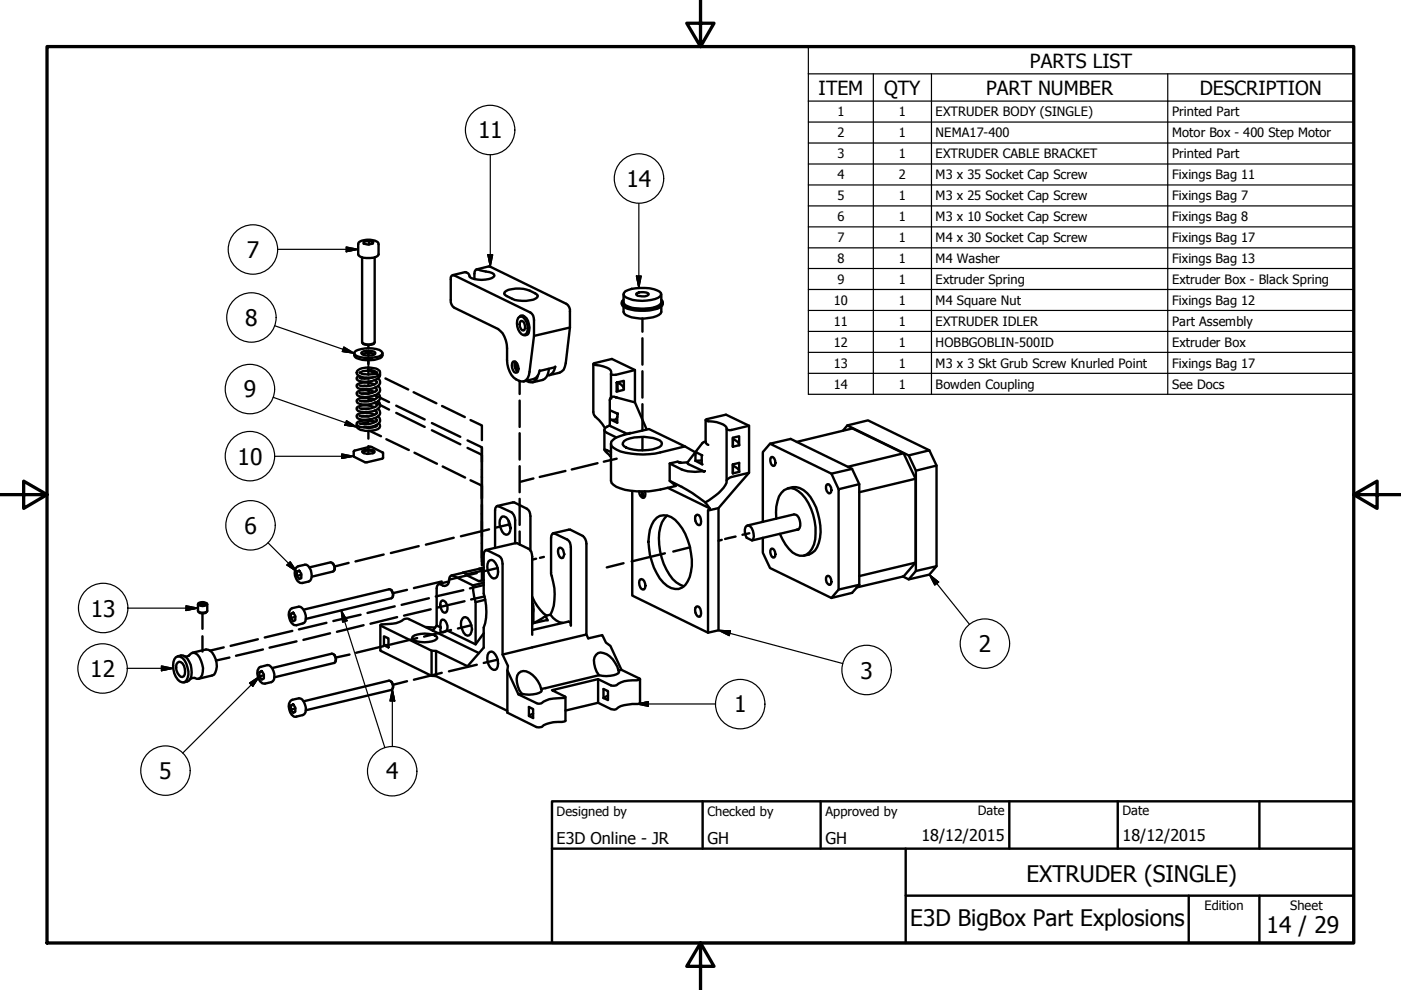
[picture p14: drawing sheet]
<svg xmlns="http://www.w3.org/2000/svg" width="297mm" height="210mm" viewBox="0 0 297 210" stroke-linecap="round" stroke-linejoin="round" font-family="sans-serif">
<defs><g id="words">
<g font-size="4.8">
<text x="101.3" y="29.3">11</text>
<text x="132.8" y="39.7">14</text>
<text x="52.3" y="54.6">7</text>
<text x="52" y="69.1">8</text>
<text x="51.7" y="84.2">9</text>
<text x="50.4" y="98.5">10</text>
<text x="51.8" y="113.2">6</text>
<text x="19.2" y="130.7">13</text>
<text x="19.1" y="143.5">12</text>
<text x="182.4" y="143.9">3</text>
<text x="207.5" y="138.2">2</text>
<text x="155.6" y="151">1</text>
<text x="33.7" y="165.1">5</text>
<text x="81.9" y="165.3">4</text>
<text x="217.6" y="187.1">EXTRUDER (SINGLE)</text>
<text x="193" y="196.3">E3D BigBox Part Explosions</text>
<text x="268.5" y="197.8">14 / 29</text>
</g>
<g font-size="4.1">
<text x="218.4" y="14.3">PARTS LIST</text>
<text x="173.5" y="20">ITEM</text>
<text x="187.5" y="20.1">QTY</text>
<text x="209.1" y="20">PART NUMBER</text>
<text x="254.4" y="20.1">DESCRIPTION</text>
</g>
<g font-size="3.4">
<text x="118" y="178.9">E3D Online - JR</text>
<text x="150" y="178.9">GH</text>
<text x="175" y="178.9">GH</text>
<text x="195.4" y="178.3">18/12/2015</text>
<text x="238" y="178.3">18/12/2015</text>
</g>
<g font-size="2.7">
<text x="177.5" y="24.7">1</text>
<text x="177.5" y="29.1">2</text>
<text x="190.6" y="24.7">1</text>
<text x="190.6" y="29.1">1</text>
<text x="198.4" y="24.7">EXTRUDER BODY (SINGLE)</text>
<text x="198.4" y="29.1">NEMA17-400</text>
<text x="248.5" y="24.7">Printed Part</text>
<text x="248.5" y="29.1">Motor Box - 400 Step Motor</text>
<text x="177.5" y="33.6">3</text>
<text x="190.6" y="33.6">1</text>
<text x="198.4" y="33.6">EXTRUDER CABLE BRACKET</text>
<text x="248.5" y="33.6">Printed Part</text>
<text x="177.5" y="37.9">4</text>
<text x="190.6" y="38">2</text>
<text x="198.4" y="38">M3 x 35 Socket Cap Screw</text>
<text x="248.5" y="38">Fixings Bag 11</text>
<text x="177.5" y="42.4">5</text>
<text x="177.5" y="46.9">6</text>
<text x="190.6" y="42.4">1</text>
<text x="190.6" y="46.8">1</text>
<text x="198.4" y="42.5">M3 x 25 Socket Cap Screw</text>
<text x="198.4" y="46.9">M3 x 10 Socket Cap Screw</text>
<text x="248.5" y="42.5">Fixings Bag 7</text>
<text x="248.5" y="46.9">Fixings Bag 8</text>
<text x="177.5" y="51.3">7</text>
<text x="190.6" y="51.3">1</text>
<text x="198.4" y="51.3">M4 x 30 Socket Cap Screw</text>
<text x="248.5" y="51.3">Fixings Bag 17</text>
<text x="177.5" y="55.8">8</text>
<text x="190.6" y="55.7">1</text>
<text x="198.4" y="55.8">M4 Washer</text>
<text x="248.5" y="55.8">Fixings Bag 13</text>
<text x="176.8" y="64.6">10</text>
<text x="177.5" y="60.2">9</text>
<text x="190.6" y="60.2">1</text>
<text x="190.6" y="64.6">1</text>
<text x="198.4" y="60.2">Extruder Spring</text>
<text x="198.4" y="64.6">M4 Square Nut</text>
<text x="248.5" y="60.2">Extruder Box - Black Spring</text>
<text x="248.5" y="64.7">Fixings Bag 12</text>
<text x="176.8" y="69.1">11</text>
<text x="190.6" y="69.1">1</text>
<text x="198.4" y="69.1">EXTRUDER IDLER</text>
<text x="248.5" y="69.1">Part Assembly</text>
<text x="176.8" y="73.5">12</text>
<text x="176.8" y="77.9">13</text>
<text x="190.6" y="73.5">1</text>
<text x="190.6" y="77.9">1</text>
<text x="198.4" y="73.5">HOBBGOBLIN-500ID</text>
<text x="248.5" y="73.6">Extruder Box</text>
<text x="248.5" y="77.9">Fixings Bag 17</text>
<text x="176.8" y="82.4">14</text>
<text x="190.6" y="82.4">1</text>
<text x="198.4" y="78">M3 x 3 Skt Grub Screw Knurled Point</text>
<text x="198.4" y="82.5">Bowden Coupling</text>
<text x="248.5" y="82.4">See Docs</text>
<text x="118" y="173">Designed by</text>
<text x="150" y="173">Checked by</text>
<text x="175" y="173">Approved by</text>
<text x="207.3" y="172.9">Date</text>
<text x="238" y="172.9">Date</text>
<text x="255.4" y="193">Edition</text>
<text x="273.6" y="193">Sheet</text>
</g>
</g></defs>
<!-- layer: Tweak Trail (ISO) -->
<g fill="none" stroke="#000" stroke-width=".51">
<path d="M78.1 77.8v.7l2.4 1.2M78.1 73.1v.8M78.1 74.6v.8M78.1 76.4v1M78.1 78.4v1M136.2 67.5v2.8M136.2 71.7v5.6M136.2 78.7v5.6M78.1 82.9v.2l.2 .1M78.1 84.7h.2M78.1 80.2h.1M78.1 80.9v.3"/>
<path d="M78.1 81.5v.3M78.1 82.5v.2M78.1 91.3v1.7M78.1 94.6v1.6M78.4 91.3l2.4 1.2M78.5 84.9h.2M78.5 83.3h.2M79.5 85.3l3 1.5M79.5 83.8l3 1.5M81.7 80.2l4.9 2.4M81.9 93.1l4.8 2.3M84 87.5l6 3"/>
<path d="M84 86l6 2.9M87.7 83.2l4.8 2.3M87.9 96l4.7 2.3M91.6 91.2l6 3M91.6 89.7l6 2.9M93.7 86.1l4.9 2.3M93.9 98.9l4.7 2.4M99.1 95l3.1 1.4v3.1M99.1 93.4l3.1 1.4v3.2M99.8 89.1l2.4 1.1v3.1M102.2 94.9v25M110.2 80.8v2.7"/>
<path d="M110.2 84.9v5.6M110.2 91.9v5.5M110.2 98.8v5.6M119.9 99.9l-5.5 1.2M126.7 98.2l-5.5 1.3M130.7 97.3l-2.7 .6M136.2 85.7v5.6M136.2 92.7v2.8M73.9 119.4l-3 .7M81.3 117.6l-5.9 1.4M88.8 115.8l-5.9 1.5M96.2 114l-5.9 1.5"/>
<path d="M99.8 101.8l2.4 1.2v2.6M103.7 112.2l-6 1.5M108.1 111.2l-2.9 .7M110.2 105.8v5.5M110.2 112.7v2.8M113.1 101.4l-2.7 .7M113.7 118.5l-.9 .2M115.3 118.1l-.8 .2M132.2 119.4l-3.5 .9M141 117.3l-7.1 1.7M146.3 116l-3.6 .9M153 114.5l-.7 .2"/>
<path d="M156 113.8l-2.3 .5M158.9 113.1l-1.5 .3M42.9 130.1v3.2M42.9 134.9v3.2M47.4 137.3l-2.9 .7M48.6 139.4l-2.8 .7M54.7 135.5l-5.8 1.4M55.8 137.7l-5.8 1.3M62 133.8l-5.9 1.4M62.9 136l-5.8 1.3M69.2 132.1l-5.8 1.3M70 134.3l-5.7 1.4"/>
<path d="M74.1 138.8l-2.9 .6M76.5 130.3l-5.8 1.4M77.1 132.6l-5.7 1.4M81.3 137l-5.8 1.4M83.7 128.6l-5.8 1.4M84.2 130.8l-5.7 1.4M86.3 125.1l-3 .7M88.5 135.3l-5.8 1.4M90.9 126.8l-5.7 1.4M91.3 129.2l-5.6 1.3M93.7 123.3l-5.9 1.4M95.6 133.6l-5.7 1.4"/>
<path d="M98.2 125.1l-5.8 1.4M98.5 127.5l-5.7 1.3M99.9 132.6l-2.8 .7M101.1 121.5l-5.9 1.4M102.2 120.4v2.7M102.6 124.1l-3 .6M102.7 126.5l-2.8 .6M105.5 139.9l-2.9 .7M105.5 120.4l-2.9 .7M86.3 144.4l-3 .8M93.7 142.7l-5.9 1.4M101.1 140.9l-5.9 1.4"/>
</g>
<circle cx="78.1" cy="80.1" r=".25" fill="#000"/>
<!-- layer: Visible (ISO) -->
<g fill="none" stroke="#000" stroke-width=".51">
<path d="M76.2 51.3a4 4 0 0 1 4 .2l.1 2.4a1.74 1.74 0 0 1-1.8 .8 2.62 2.62 0 0 1-2.6-.8v-2.1zM76.8 54.6v18a2 2 0 0 0 2.6 0v-18M77.2 51.2l1-.1 .9 .2v.4l-1.1 .2-.9-.2zM77.2 51.2v.5M78.2 51.1v.8M95.8 58.5l.5-.1 16.2 7.9a1.73 1.73 0 0 1 .7 1.6v3.3l-.9 7.6a1.84 1.84 0 0 1-1.7 2.1 3.8 3.8 0 0 1-3-3.7 18.8 18.8 0 0 0-.3-5 3.8 3.8 0 0 0-1.7-2.4l-9.3-4.6a1.75 1.75 0 0 1-.7-1.6v-4.8zM96 58.3l2.6-.6a.97 .97 0 0 1 1 1 5.4 5.4 0 0 0 5 0l.2-.2a1.78 1.78 0 0 0-1.8-.9l-2-.5-.4 .5v1.6M99.5 58.4v.1M101 57.1l2.6-.6 .3 .1 16.2 7.8a1.75 1.75 0 0 1 .7 1.7v3.3l-.8 7.6a2.03 2.03 0 0 1-1.4 2l-2.1 .5M75.1 74.7a5.5 5.5 0 0 1 4.7-.7 1.21 1.21 0 0 1 1.3 1 2.61 2.61 0 0 1-2.2 .9 6.1 6.1 0 0 1-3.6-.6zM75.1 74.9l.1 .8a6.1 6.1 0 0 0 5.8 0l.1-.8M75.7 78.7a4.3 4.3 0 0 1 4.6-.2 .79 .79 0 0 1 .2 .8 .79 .79 0 0 1-.7 .6 5 5 0 0 1-4.1-.6z"/>
<path d="M76.3 79a4.3 4.3 0 0 0 3.6 0M76.8 74.6a3.1 3.1 0 0 1 2.8 .2v.2a2.6 2.6 0 0 1-3-.2zM76.8 75.1l.8-.3h1l.8 .3M76.8 72.7a2.24 2.24 0 0 0 2.6 0M78 78.6v-.2a2.83 2.83 0 0 1 1.9 .6M78 78.6a2.65 2.65 0 0 0-1.7 .4M78 78.6l1.1 .2 .7 .4M79.1 80a4.3 4.3 0 0 1-2.9 .1M80.6 79.2a1.06 1.06 0 0 1-.8 1.2 4.6 4.6 0 0 1-4.1 .1 .56 .56 0 0 1 .4-.8M107 61.9a5.7 5.7 0 0 1 4.8-.5 4.3 4.3 0 0 1 2.2 1.3 1.68 1.68 0 0 1-1.6 1 5.9 5.9 0 0 1-5.5-1.4zM108.8 76.7l.2-.1a1.66 1.66 0 0 1 .7 2.4h-.4a1.71 1.71 0 0 1-.5-2.3zM109.2 76.9h.1"/>
<path d="M109.3 76.7a1.61 1.61 0 0 0 .5 2.1M109.6 77.1a.73 .73 0 0 0-.2 .7 .73 .73 0 0 0 .5 .5M109.6 78.6v.1M109.9 67.4l.3-.2a1.29 1.29 0 0 1 1.4 1.1 2.96 2.96 0 0 1 0 2.4l-.3 .3a1.29 1.29 0 0 1-1.4-1.2 2.96 2.96 0 0 1 0-2.4zM110.1 67.2l.3-.3a1.75 1.75 0 0 1 1.7 1.8 2.3 2.3 0 0 1-.3 2.3h-.8M110.4 68h.3a1.36 1.36 0 0 1 .3 2.1 1.35 1.35 0 0 1-.6-2.1zM111 67l-.7 .1M112 70.8l-.8 .2M114 79.6a1.5 1.5 0 0 1-.8 1.4 1.5 1.5 0 0 1-1.6-.3M114.4 78.5a2.1 2.1 0 0 1-1.2 1.9l-2.2 .5M114.4 78.6l3.3-.8a1.98 1.98 0 0 1-1.6 1.8M116.4 78.2a2.58 2.58 0 0 1-1.3 2.4l-2.2 .5"/>
<path d="M120.8 69.4l-7.6 1.8M125.8 77.2v10.1a2.11 2.11 0 0 0 1.2 1.8l1.3 1.7M129.5 79.3v4.9M131.8 64.1v.3a2.02 2.02 0 0 0 1.9 1.2 10.3 10.3 0 0 0 6.3-.5l.4-.3 .1-.7M132.2 65v1.1a1.88 1.88 0 0 0 1.7 1.2 8.8 8.8 0 0 0 5.8-.5l.5-.7v-1.1M132.2 63.5l-.3 .4v.3a2.6 2.6 0 0 0 2.2 1.2 9.7 9.7 0 0 0 6.2-.8l.2-.4-.3-.7M132.2 62.4v1.7a1.88 1.88 0 0 0 1.7 1.1l1.8 .2a5.9 5.9 0 0 0 4.4-1l.1-.3v-1.7M132.6 61.8a9.3 9.3 0 0 1 7.2 0l.3 .3a1.23 1.23 0 0 1-1.2 1.3 8.2 8.2 0 0 1-6.6-.6v-.7zM134.6 78.5l-4 1a.74 .74 0 0 1-1.1-.3 1.01 1.01 0 0 0-.8-1.3l-2.9-.7 .2-.2 3.7-.9 4.9 2.4v6.8l2.5 5.7M134.9 62.3a2.45 2.45 0 0 1 2.6 0 1.96 1.96 0 0 1-2.6 .2zM75.1 95.6l3.5-.9 2.6 1.2v1.2l-.2 .2-3.6 .7-2.4-1.3zM76.6 88.3h1.6"/>
<path d="M76.6 86.6h1.6M76.6 85.1h1.6M76.6 83.5h1.6M76.6 81.8h1.6M76.6 80.2h1.6M76.8 95.6l.3-.1a2.74 2.74 0 0 1 2.3 .1v.2a2.41 2.41 0 0 1-2.6 0zM77.2 96.1l-.2-.2a1.41 1.41 0 0 1 1.8-.3l.3 .1v.4M78 89.2v.4l-1.5 .2M78 89.2l1.6 .2M78.2 89.9l-.9 .1M79.4 88.6l.5 .5a4.2 4.2 0 0 1-3.7 .7M79.4 87l.5 .5a4.2 4.2 0 0 1-3.7 .7"/>
<path d="M79.4 85.4l.5 .5a3.9 3.9 0 0 1-3.1 .8l-.6-.2M79.4 83.8l.5 .5a4.3 4.3 0 0 1-3.7 .6M79.4 82.2l.5 .5a4.2 4.2 0 0 1-3.7 .6M79.4 80.6l.5 .5a4.2 4.2 0 0 1-3.7 .6M79.7 90.1l.2 .2a3.6 3.6 0 0 1-2.8 .3M80.1 88.3a.96 .96 0 0 1 .5 .9 .96 .96 0 0 1-.7 .8 5 5 0 0 1-4.1 .3l-.2-.5a1.7 1.7 0 0 1 1.9-.6h.5M80.1 80.2a1 1 0 0 1 .5 1.1 1 1 0 0 1-.9 .8 5.4 5.4 0 0 1-3.8 .2 .52 .52 0 0 1-.1-.9 4.8 4.8 0 0 1 3.6 .1M80.1 81.8a1.05 1.05 0 0 1 .5 1.1 1.05 1.05 0 0 1-.9 .8 4.9 4.9 0 0 1-3.9 .1l-.2-.5a2.82 2.82 0 0 1 2.6-.5l1.2 .3M80.1 83.5a1 1 0 0 1 .5 1.1 1 1 0 0 1-.9 .7 4.9 4.9 0 0 1-3.9 .1l-.2-.5a3.1 3.1 0 0 1 2.6-.5l1.2 .3M80.1 85.1a1.05 1.05 0 0 1 .5 1.1 1.05 1.05 0 0 1-.9 .8 6 6 0 0 1-3.8 .2l-.3-.4v-.3a4.2 4.2 0 0 1 3.8-.2M80.1 86.6a1.04 1.04 0 0 1 .5 1.2 1.04 1.04 0 0 1-.9 .8 4.9 4.9 0 0 1-3.9 0l-.2-.5a2.82 2.82 0 0 1 2.6-.5l1.2 .3M80.3 89.8a.76 .76 0 0 1 .2 .8 .76 .76 0 0 1-.7 .5 5.2 5.2 0 0 1-4-.3l-.2-.7"/>
<path d="M128.1 91.2v4.1M129.3 90.1l-.3 .2a.96 .96 0 0 0-.9 1l.6 .5 2 .9M129.4 84.5l-.1 5.7 3.4 1.7h.6l.3-.1-.3 .2M129.4 87l1.6 .7-.1 1.9-1.5-.7 .3 .1a.89 .89 0 0 0 1.2-.6M129.5 94.1v7.9a2.47 2.47 0 0 0 2 1.5 20.4 20.4 0 0 0 11.8-.5l-1.3-1v-3.7l1.6-.4M129.5 95.9l-1.4-.6 1.4 1.4M129.5 84.2l.7-.1 4.4 1.2M129.5 84.2l-.1 .3M130.7 81.1l1.6-.4v1.9l-1.6 .4zM130.9 81.1l.7 .4 .7 .9M130.9 81.1v1.4l-.2 .5M130.9 87.7v.2"/>
<path d="M132.3 93.5a9.4 9.4 0 0 1 7.6-.1l.4 .4-.1 .7a7.1 7.1 0 0 1-4.9 1 5.9 5.9 0 0 1-3-.9l-.3-.4zM145.2 94.7l-7.6-3.7-5.3 1.2a4.3 4.3 0 0 0-2.7 1.4l-.1 .5a2.77 2.77 0 0 0 2.1 1.6l1 .3a16.9 16.9 0 0 0 7.4-.1l5.2-1.2 2.2 1.2M145.9 98l-1.8 .1-.5-.2 .8 .2M148.8 96.5v1.8l.1 .2-1.5-.8M148.8 97.6l-1.4 .1M148.9 94l-3.2 4.2 3.5 1.7h.2l-2.8 .1a9.3 9.3 0 0 1-4.6-1.7M148.9 96.6l-1.3-.8-.2 1.9M149.3 93.7l-.4 .3M149.6 89.1v4.7l.6 .5M149.6 93.6l-.3 .1M154.1 91v10.9M155.4 98.7a1.71 1.71 0 0 1 1.3 1.3"/>
<path d="M155.4 93.1a1.71 1.71 0 0 1 1.3 1.3M155.4 92.8v1.9M155.4 98.5l1.3-.4v1.9l-1.3 .4zM156.7 94.4v-1.9l-1.3 .3v1.9M156.7 94.4l-1.3 .3M158.8 90.3l-3.7 .9-.9-.1a1.53 1.53 0 0 0-1.5-1.3l-.7-.3-2.2-.2-.2-.3 4.3-1.1 4.9 2.4v9.9l-6.5 7.5v25.9l-2.2 .5-16.1-7.8v-22.2M163.3 94.1l-1.6 1.8v14.8M163.4 97l.2-.1a1.25 1.25 0 0 1 .5 1.9h-.2a1.39 1.39 0 0 1-.5-1.8zM168.9 93.7l11.8-2.9 10.9 5.3 2.5 5.4v17.8l-2.5 2.9-10 2.4M178.7 91.3l.9-1.1 13.1 6.4 1.5 3.2v21.3l-1.5 1.7-1.3-.6M179.6 90.2l4.4-1.1 13 6.4M180.7 99.4l-4.4 1 1.5 3.3"/>
<path d="M191.6 96.1l-11.8 2.9M192.7 96.6l4.3-1.1 1.6 3.2M194.2 99.8l4.4-1.1v21.4l-4.4 1M70.5 119.4l.1 .1a1.22 1.22 0 0 1 .3 1.4M103 116.6l6.3-1.4h.3l2.5 1.2a1.75 1.75 0 0 1 .7 1.6v16.6M103.6 119l.3-.2a1.29 1.29 0 0 1 1.4 1.1 2.96 2.96 0 0 1 0 2.4l-.3 .3a1.29 1.29 0 0 1-1.4-1.2 2.96 2.96 0 0 1 0-2.4zM105.4 107.3l3.6-.8 2.7 1.4a1.73 1.73 0 0 1 .8 1.5v7.3M106.5 109.5a1.35 1.35 0 0 1 1.4 1.2 2.14 2.14 0 0 1-.3 2.6 1.2 1.2 0 0 1-1.4-1.1 2.25 2.25 0 0 1 .3-2.7zM107.8 110.4l.2 1.1 .3 .5M109.2 115.2v-4.9a2.18 2.18 0 0 0-.7-1.7l-2.8-1.2h-.5l-.2 .3v8.5M117.3 113.1l3.6-.8 2.7 1.3a2.18 2.18 0 0 1 .7 1.7v19.2l-17.7 4.3M118.6 116.2l.2-.1a1.66 1.66 0 0 1 .6 2.2h-.3a1.56 1.56 0 0 1-.5-2.1z"/>
<path d="M135.5 104.2a1.12 1.12 0 0 0 1.1 1.3l.2-.8-.1-.5M136.1 104.4l.2 .7M139.3 109.8a3.3 3.3 0 0 1 4.6 1.2 13 13 0 0 1 2.3 11.3 3.1 3.1 0 0 1-3.1 2.6 5.2 5.2 0 0 1-3.8-3.3 12.9 12.9 0 0 1-1.1-10.3l.4-.8zM141.4 109.3a7.2 7.2 0 0 0-1.6 6.2 12.3 12.3 0 0 0 3.6 8l1.6 .8M141.5 103.4l9 4.4-.4 .4v25.9M142 102l4.8 2.6 2.7 1.9M147.6 109.2l.3-.1a1.66 1.66 0 0 1 .6 2.2l-.3 .1a1.48 1.48 0 0 1-.6-2.2zM149.5 106.5l1 1.3M152.3 107.7l-2.2 .5M158.5 111.4l9.8-2.3a2.01 2.01 0 0 1 1.2 2.8l-.2 .3M158.8 100.2l-4.2 1.2a.79 .79 0 0 0-.5 .9 10.4 10.4 0 0 1-4.6 4.2M161.7 114v3.2l1.6 3.2 13 6.4 4.4-1.1 1.5-1.7"/>
<path d="M163.4 116.4l.2-.1a1.25 1.25 0 0 1 .5 1.9 1.23 1.23 0 0 1-.7-1.8zM164.6 110a8 8 0 0 1 1.1-5.5 2.42 2.42 0 0 1 3.5-.4 11.4 11.4 0 0 1 3.6 10.2 4 4 0 0 1-2.5 3.5 3.5 3.5 0 0 1-3-1.4l-.7-.9-1.2-2.3M167 103.5a3.9 3.9 0 0 1 4.8 1.9 12.6 12.6 0 0 1 1.8 9.7 3.3 3.3 0 0 1-3.2 2.7M169.3 112.2l-9.9 2.4-1.1-.6a2.3 2.3 0 0 1 0-2.5 1.13 1.13 0 0 1 1.3 1.1 1.84 1.84 0 0 1-.2 2M169.3 112.2l-.4 .1M175.3 102.8l.2-.1a1.25 1.25 0 0 1 .5 1.9 .84 .84 0 0 1-.9-1zM176.3 100.4l-13-6.3 4.3-1 13.1 6.3 1.5 3.3v21.3M182.2 102.7l-4.4 1v21.3l4.4-1M194.1 119.3l-11.9 2.8M194.1 101.5l-11.9 2.9M37.3 139.4a1.34 1.34 0 0 1 1.8 .6 4.1 4.1 0 0 1 .4 4.3 1.08 1.08 0 0 1-1.8-.2 4.2 4.2 0 0 1-.4-4.7zM37.7 139.2a1.68 1.68 0 0 1 2.4 1.1 3.9 3.9 0 0 1 0 4l-1.1 .4"/>
<path d="M40.1 139a1.07 1.07 0 0 1 1.7-.2 5 5 0 0 1 1.1 4.3l-.4 .5a1.1 1.1 0 0 1-1.4 .1l-.8 .3M40.1 139l-.9 .2M40.8 138.4l2.9-.7a1.82 1.82 0 0 1 1.7 1.3 3.7 3.7 0 0 1 0 4l-3.4 .9M42 128.1v1.4a1.26 1.26 0 0 0 1.6 .3l.3-.3v-1.4M42 129.6a1.18 1.18 0 0 0 1.9 0M42.2 127.9l-.2 .3a1.68 1.68 0 0 0 1.9 0l-.1-.3M42.2 127.9a1.14 1.14 0 0 1 1.6 .2l-1.1 .1h-.3zM42.5 127.9a.76 .76 0 0 1 .9 .1v.1a.66 .66 0 0 1-.9-.2zM61.5 129.3a2.49 2.49 0 0 1 2.3-.6 2.7 2.7 0 0 1 .7 3.4 2.85 2.85 0 0 1-2.2 .4 2.63 2.63 0 0 1-.8-3.2zM61.7 130.1l.5-.2 .4 .7v.9l-.4 .2-.5-.7zM62.2 130l-.5 .1M62.6 130.8l-.9 .2"/>
<path d="M62.8 120.4l.4-.3 1.4-.4a1.39 1.39 0 0 1 1.3 1.2 1.9 1.9 0 0 1-.4 2.4l-1.4 .3a1.78 1.78 0 0 1-1.6-2.2v-.6zM62.9 121.2l.5-.2 .5 .6v1l-.5 .2-.5-.7zM63.5 121.1l-.6 .1M63.9 121.9l-1 .2M64.4 129.3l18.1-4.4a1.12 1.12 0 0 1 .8 1.5l-.3 .4-18.2 4.4M65.6 120.3l4.5-1.1a1.33 1.33 0 0 1 .7 1.9l-4.7 1.2M70.8 138.8l.3 .3a1.1 1.1 0 0 1 0 1.1M80.6 132.6v5.3l.2 .1 10.7 5.3 1 .1 15.1 7.3M81.4 134.9l1 .5v1.9l-1-.5zM82.4 136.8h-1M82.9 125.1l.4 .7-.1 .7M87.5 135a5.4 5.4 0 0 1 5.1 0l.1 .3a3.8 3.8 0 0 1-3.5 .8 1.59 1.59 0 0 1-1.8-.9z"/>
<path d="M90.2 132.9l2.1 .2M91.5 138v5.3M91.8 133.7l-5.1-2.4a1.27 1.27 0 0 0-1.5 .3 10.2 10.2 0 0 1-4.5 .8l.1 .3 10.7 5.3h1l6.6 3.3 3.5-4v-4.2a11.7 11.7 0 0 0 0-7.3v-8.7l.5-.5 2.7 1.3a1.75 1.75 0 0 1 .8 1.6v19.3l1.1 2.4-.1 .9 2.3 5.1 .7-.1M91.8 133.7l9.7 4.8M92.5 138v5.4M92.6 132.6l-.8 1.1M92.6 132.6l.9 .5M93.5 133.1l-.2 .4 .3 .5 .3 .1 .8-.5M93.5 133.1a1.55 1.55 0 0 1 .3-1.7 1.69 1.69 0 0 1 .9 2.2M93.6 127.4l.3-.1a1.67 1.67 0 0 1 .6 2.6 1.05 1.05 0 0 1-1.1-1.2v-1zM94.7 133.6l6.1 3 1.8-2.3M95.2 123.3l-2.2 .5"/>
<path d="M98 131.2l.3-.3 .4-.1a2.75 2.75 0 0 1 1.4 2.6l-.3 1.1-.4 .2a1.2 1.2 0 0 1-1.4-1.1 2.43 2.43 0 0 1 0-2.4zM98.4 121.4l-2.7 .6M100.3 124.1l.2 2.4 .3 1.2M100.3 124.1l-4.3-2.1a.66 .66 0 0 0-.8 .8 1.12 1.12 0 0 1-.5 1.3 1.12 1.12 0 0 1-1.4-.2l-.2-.1-.3 .2-.2 .7v7.9M100.8 127.7v8.9M101.5 120.6h.4h-.4M102.6 120.9l-3.9 .9 2.8 1.4 1.1-.2M102.6 120.4l-4.4 1M102.6 123.5l-2.3 .6M102.9 127.2l-2.1 .5M103.6 138.5l.3-.3a1.29 1.29 0 0 1 1.4 1.2 2.96 2.96 0 0 1 0 2.4l-.3 .2a2.07 2.07 0 0 1-1.7-2.5zM112.8 126.5a9.5 9.5 0 0 0 3.1 4"/>
<path d="M112.8 127.7a2.52 2.52 0 0 1 0 2.3M113.1 129.1v3l2.7-1.6 .3 1h-.2l-3.1 .7M116.7 130.3a11.7 11.7 0 0 0 .1-8.6l.1-8.1 .4-.5h.3l2.7 1.3a1.75 1.75 0 0 1 .7 1.6v16.6a.61 .61 0 0 0-.5-.8l-7.7 1.8M116.7 130.3a3.7 3.7 0 0 0 2.6 1.8M116.7 130.3l-.9 .2M124.3 134.5l.4 .9 3-.7 .8 1.5 .9 .7 2.4 5.1M135.8 122.8h.2a1.51 1.51 0 0 1 .6 2.1l-.3 .1a1.51 1.51 0 0 1-.5-2.2zM147.6 128.6h.3a1.66 1.66 0 0 1 .6 2.1l-.3 .1a1.48 1.48 0 0 1-.6-2.2zM175.3 122.2l.2-.1a1.25 1.25 0 0 1 .5 1.9 1.16 1.16 0 0 1-.7-1.8zM177.8 125l-1.5 1.8M198.6 120.1l-1.6 1.7-4.3 1M37.7 140.5l.3-.2a2.07 2.07 0 0 1 1 3.1l-.3 .1a1.89 1.89 0 0 1-1.4-2.1l.1-.5z"/>
<path d="M54.9 141.6a3.4 3.4 0 0 1 2.2-.5 2.7 2.7 0 0 1 .7 3.3 2.85 2.85 0 0 1-2.2 .5 2.63 2.63 0 0 1-.7-3.3zM55 142.5l.5-.2 .4 .7v.9l-.4 .2-.5-.7zM55.6 142.4l-.6 .1M55.9 143.2l-.9 .2M57.7 141.6l12.7-3a1.23 1.23 0 0 1 .5 2l-12.7 3M61.5 148.7a2.49 2.49 0 0 1 2.3-.6 2.64 2.64 0 0 1 .7 3.3 3.9 3.9 0 0 1-2.2 .5 2.63 2.63 0 0 1-.8-3.2zM61.7 149.6l.5-.3 .4 .7v.9l-.4 .3-.5-.7zM62.2 149.5l-.5 .1M62.6 150.2l-.9 .3M64.4 148.7l18.1-4.4a1.23 1.23 0 0 1 .5 2l-18.2 4.3M82.9 144.5l.3 .3a1.1 1.1 0 0 1 0 1.2M107.6 142.1v9l6.4 3.1a1.22 1.22 0 0 0 1.3-.4l.5-.3a9.4 9.4 0 0 1 3.7-.5l.4-.2v-5"/>
<path d="M112.1 149.9l.9 .4v1.9l-.9-.4zM113 151.3l-.9 .5M114.7 146.1a4.9 4.9 0 0 0-3.8-3.8 1.7 1.7 0 0 0-1.3 2.4l.5 1.6 .5 .8M114.7 146.1l.2 .3a2.19 2.19 0 0 1-1.9 .8l-.9 .1-1.5-.2M126.8 144v5M127 143.2l-12.3 2.9M128 146.1l.9 .4v1.9l-.9-.4zM128.9 147.5l-.9 .5M131.1 142.1l.7-.1 3.9 2a2.08 2.08 0 0 1-1.7 .2 5.3 5.3 0 0 0-3.4 1.1h-1.1l-2.7-1.3-9.8 2.3 2.9 1.5a2.14 2.14 0 0 1-1.7 .3 5.3 5.3 0 0 0-3.5 1l-.7 .1-4.1-2M131.1 142.1l.2 .4a2.19 2.19 0 0 1-2 .8l-.8 .1-1.5-.2M131.1 142.1a4.9 4.9 0 0 0-3.8-3.8 1.78 1.78 0 0 0-1.3 2.5l.5 1.6 .5 .8M135.7 144v5l-.4 .3a6.6 6.6 0 0 0-4.7 1.1l-1.1-.1-2.7-1.3-6.9 1.7"/>
</g>
<g fill="#000">
<circle cx="101.3" cy="57.1" r=".25"/>
<circle cx="129.4" cy="84.5" r=".25"/>
<circle cx="130.6" cy="84.2" r=".25"/>
<circle cx="98.4" cy="121.4" r=".25"/>
<circle cx="101.9" cy="120.6" r=".25"/>
</g>
<!-- layer: Symbol (ISO) -->
<g fill="none" stroke="#000" stroke-width=".25">
<path d="M171.4 15.7v-5.8h115.6v5.8M171.4 15.7h115.6v5.7M171.4 15.7v67.9h115.6v-62.2M185.2 15.7v67.9M197.5 15.7v67.9M247.6 15.7v67.9M103.9 32.8v23.8M171.4 21.4h115.6M171.4 25.9h115.6M171.4 30.3h115.6M171.4 34.8h115.6M171.4 39.2h115.6"/>
<path d="M58.9 52.9h17M73.4 52.4l2.5 .5-2.5 .5zM103.4 54h1.1l-.6 2.6zM134.9 58.5h1.1l-.6 2.6zM135.4 43.2v17.9M171.4 43.7h115.6M171.4 48.1h115.6M171.4 52.5h115.6M171.4 56.9h115.6M58.2 69.1l16.9 5.8M72.9 73.6l2.2 1.3-2.5-.4zM171.4 61.4h115.6"/>
<path d="M171.4 65.8h115.6M171.4 70.3h115.6M171.4 74.7h115.6M171.4 79.2h115.6M57.9 84.2l17.7 6.3M58.2 96.7h16.8M72.5 96.2l2.5 .5-2.5 .5zM73.5 89.2l2.1 1.3-2.5-.4zM56.8 115.1l6.1 6.1M61.5 119.1l1.4 2.1-2.1-1.4zM27.1 128.9h14.9M39.4 128.4l2.6 .5-2.6 .5z"/>
<path d="M72.3 129.4l1.3 2.2-1 .3zM72.3 129.4l9.3 29.1M152.3 133.6l2.6 .2-.3 1zM152.3 133.6l26.4 7.1M197 121.8l2 1.6-.8 .7zM197 121.8l8.5 10.6M27 141.7h9.7M34.2 141.2l2.5 .5-2.5 .5zM52.9 144.8l2.1-1.4-1.4 2.1zM55 143.4l-16.3 16.3M83.2 146.1l.5 2.5h-1zM83.2 146.1v12.2"/>
<path d="M135 149.3l2.5-.5v1zM135 149.3h16.7"/>
<circle cx="103.9" cy="27.6" r="5.2"/>
<circle cx="135.5" cy="37.8" r="5.2"/>
<circle cx="53.6" cy="52.9" r="5.2"/>
<circle cx="53.3" cy="67.3" r="5.2"/>
<circle cx="53" cy="82.5" r="5.2"/>
<circle cx="53" cy="96.7" r="5.2"/>
<circle cx="53.1" cy="111.4" r="5.2"/>
<circle cx="21.9" cy="128.9" r="5.2"/>
<circle cx="208.8" cy="136.5" r="5.2"/>
<circle cx="21.7" cy="141.7" r="5.2"/>
<circle cx="156.9" cy="149.3" r="5.2"/>
<circle cx="183.7" cy="142.1" r="5.2"/>
<circle cx="35.1" cy="163.4" r="5.2"/>
<circle cx="83.2" cy="163.5" r="5.2"/>
</g>
<!-- layer: Border (ISO) -->
<path d="M148.5 -.1v10l-2.9-5h5.8l-2.9 5M10 9.9h277v190h-277zM0 104.9h10l-5-2.9v5.8l5-2.9M287 104.9l5 2.9v-5.8l-5 2.9h10M148.5 199.9l2.9 5h-5.8l2.9-5v10" fill="none" stroke="#000" stroke-width=".7"/>
<!-- layer: Title (ISO) -->
<path d="M117 169.9h170v30h-170zM117 179.9h170M149 169.9v10M174 169.9v10M192 179.9v20M214 169.9v10M237 169.9v10M267 169.9v10M192 189.9h95M252 189.9v10M267 189.9v10" fill="none" stroke="#000" stroke-width=".51"/>
<!-- layer: Symbol (ISO) -->
<g fill="#000" stroke="#000" stroke-width=".25">
<path d="M73.4 53.4l2.5-.5zM73.4 52.4l2.5 .5-2.5 .5zM103.4 54l.5 2.6zM103.4 54h1.1l-.6 2.6zM134.9 58.5l.5 2.6zM134.9 58.5h1.1l-.6 2.6zM72.6 74.5l2.5 .4zM72.9 73.6l2.2 1.3-2.5-.4zM72.5 97.2l2.5-.5zM72.5 96.2l2.5 .5-2.5 .5zM73.1 90.1l2.5 .4zM73.5 89.2l2.1 1.3-2.5-.4z"/>
<path d="M60.8 119.8l2.1 1.4zM61.5 119.1l1.4 2.1-2.1-1.4zM39.4 129.4l2.6-.5zM39.4 128.4l2.6 .5-2.6 .5zM72.3 129.4l1.3 2.2zM72.3 129.4l1.3 2.2-1 .3zM152.3 133.6l2.6 .2zM152.3 133.6l2.6 .2-.3 1zM197 121.8l2 1.6zM197 121.8l2 1.6-.8 .7zM34.2 142.2l2.5-.5zM34.2 141.2l2.5 .5-2.5 .5z"/>
<path d="M55 143.4l-1.4 2.1zM52.9 144.8l2.1-1.4-1.4 2.1zM83.2 146.1l.5 2.5zM83.2 146.1l.5 2.5h-1zM135 149.3l2.5-.5zM135 149.3l2.5-.5v1z"/>
</g>
<use href="#words"/>
</svg>
